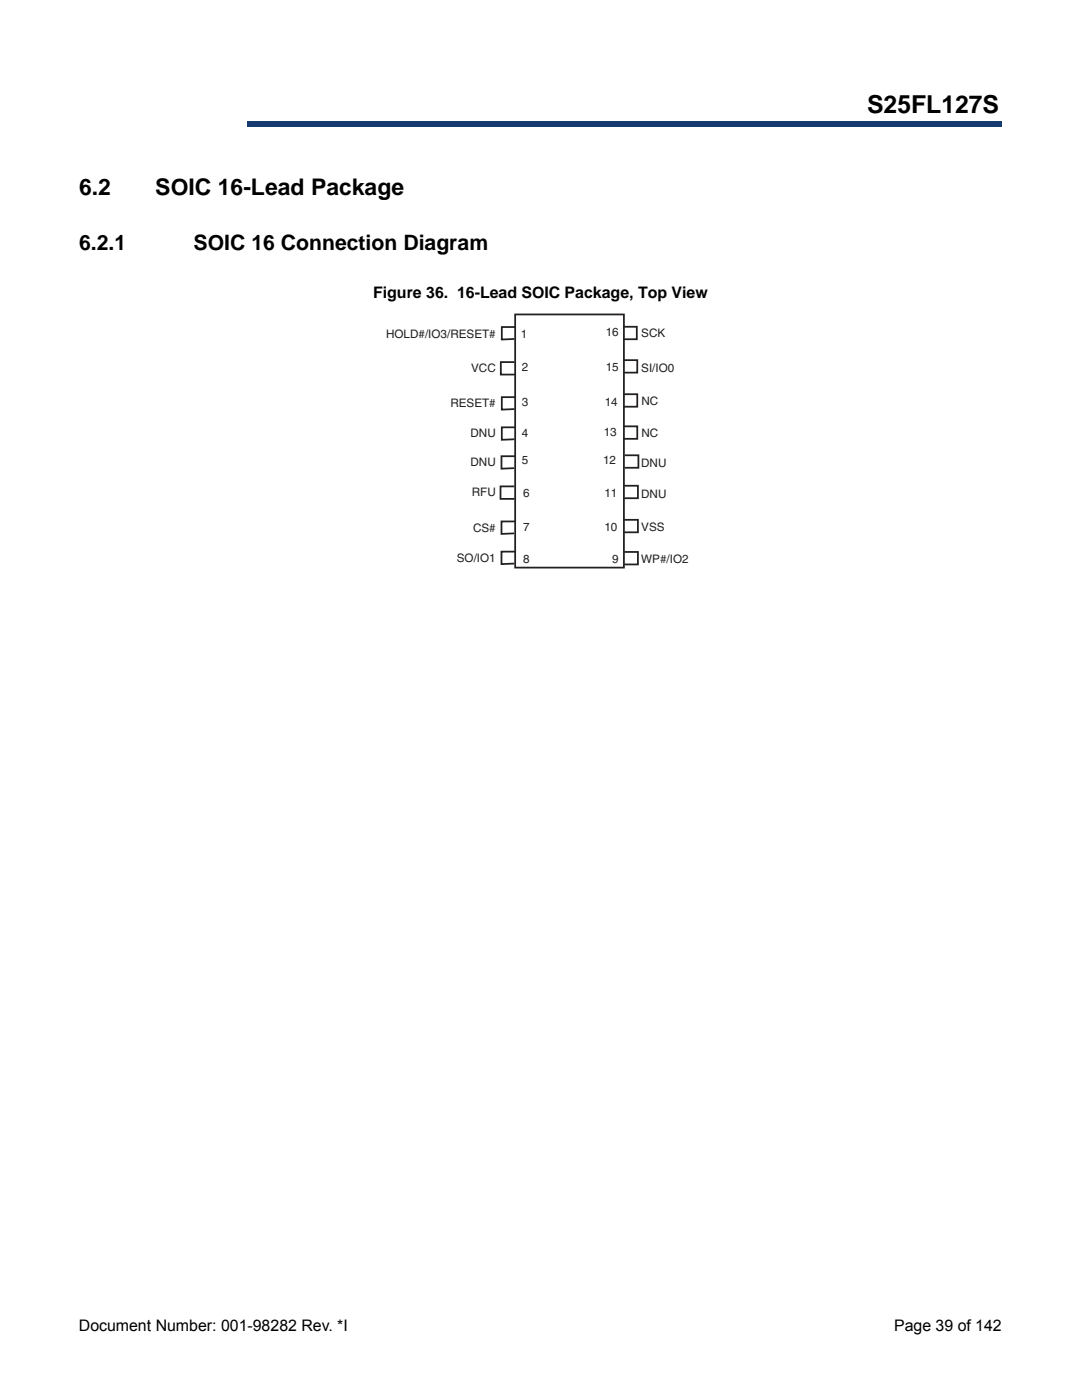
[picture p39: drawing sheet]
<svg xmlns="http://www.w3.org/2000/svg" width="216mm" height="279mm" viewBox="0 0 216 279" stroke-linecap="round" stroke-linejoin="round" font-family="sans-serif">
<defs><g id="words">
<text font-size="4.9" x="173" y="22.6">S25FL127S</text>
<g font-size="4.6">
<text x="15.8" y="38.8">6.2</text>
<text x="31" y="38.8">SOIC 16-Lead Package</text>
</g>
<g font-size="4.2">
<text x="15.8" y="49.9">6.2.1</text>
<text x="38.6" y="49.9">SOIC 16 Connection Diagram</text>
</g>
<g font-size="3.2">
<text x="74.5" y="59.4">Figure 36. 16-Lead SOIC Package, Top View</text>
<text x="15.7" y="265.6">Document Number: 001-98282 Rev. *I</text>
<text x="178.4" y="265.6">Page 39 of 142</text>
</g>
<g font-size="2.3" fill="#231f20">
<text x="77" y="67.5">HOLD#/IO3/RESET#</text>
<text x="103.9" y="67.4">1</text>
<text x="120.9" y="67.1">16</text>
<text x="127.9" y="67.3">SCK</text>
<text x="94" y="74.3">VCC</text>
<text x="104.2" y="74.1">2</text>
<text x="120.9" y="74.1">15</text>
<text x="127.9" y="74.3">SI/IO0</text>
<text x="89.9" y="81.3">RESET#</text>
<text x="104.2" y="80.9">3</text>
<text x="120.7" y="80.9">14</text>
<text x="128" y="80.9">NC</text>
<text x="93.9" y="87.3">DNU</text>
<text x="104.2" y="87.2">4</text>
<text x="120.5" y="87">13</text>
<text x="128" y="87.3">NC</text>
<text x="93.9" y="93.1">DNU</text>
<text x="104.2" y="92.5">5</text>
<text x="120.3" y="92.5">12</text>
<text x="127.9" y="93.1">DNU</text>
<text x="94.1" y="99.1">RFU</text>
<text x="104.4" y="99.3">6</text>
<text x="120.6" y="99.3">11</text>
<text x="127.9" y="99.3">DNU</text>
<text x="94.4" y="106.1">CS#</text>
<text x="104.4" y="106.1">7</text>
<text x="120.6" y="106.1">10</text>
<text x="127.9" y="105.9">VSS</text>
<text x="91.2" y="112.1">SO/IO1</text>
<text x="104.4" y="112.3">8</text>
<text x="122.2" y="112.3">9</text>
<text x="127.9" y="112.4">WP#/IO2</text>
</g>
</g></defs>
<path d="M49.3 24.3h150.5v1h-150.5z" fill="#163b71"/>
<path d="M49.3 24.3h150.6" fill="none" stroke="#163b71" stroke-width=".2"/>
<path d="M199.7 24.3h.2v1h-.2z" fill="#163b71"/>
<path d="M49.3 25.3h150.5" fill="none" stroke="#163b71" stroke-width=".2"/>
<path d="M49.3 24.3h.1v1h-.1z" fill="#163b71"/>
<g fill="#fff">
<path d="M16.1 16.1h32.4v10h-32.4z"/>
<path d="M77 62.6h60.4v50.9h-60.4z"/>
</g>
<g fill="none" stroke="#231f20" stroke-width=".35">
<path d="M102.7 72.3h-2.8v2.5h2.8M102.8 62.8h21.7v50.5h-21.7zM102.9 65.3h-2.8v2.5l2.6-.2M102.9 79.3h-2.8v2.4l2.6-.1M124.3 65.2h2.8v2.5h-2.8M124.4 71.9h2.8v2.5h-2.8M124.4 78.7h2.8v2.5h-2.8M102.6 97.1h-2.7v2.5h2.8M102.8 91h-2.7v2.5l2.5-.1M102.9 85.3h-2.8v2.5l2.6-.1M124.4 85.1h2.8v2.5h-2.8M124.5 96.9h2.8v2.5h-2.8"/>
<path d="M124.6 90.9h2.8v2.5h-2.8M102.8 104.1h-2.7v2.5l2.5-.2M102.8 110.1h-2.7v2.5l2.5-.1M124.5 103.7h2.8v2.5h-2.8M124.5 110.2h2.8v2.4h-2.8"/>
</g>
<use href="#words"/>
</svg>
